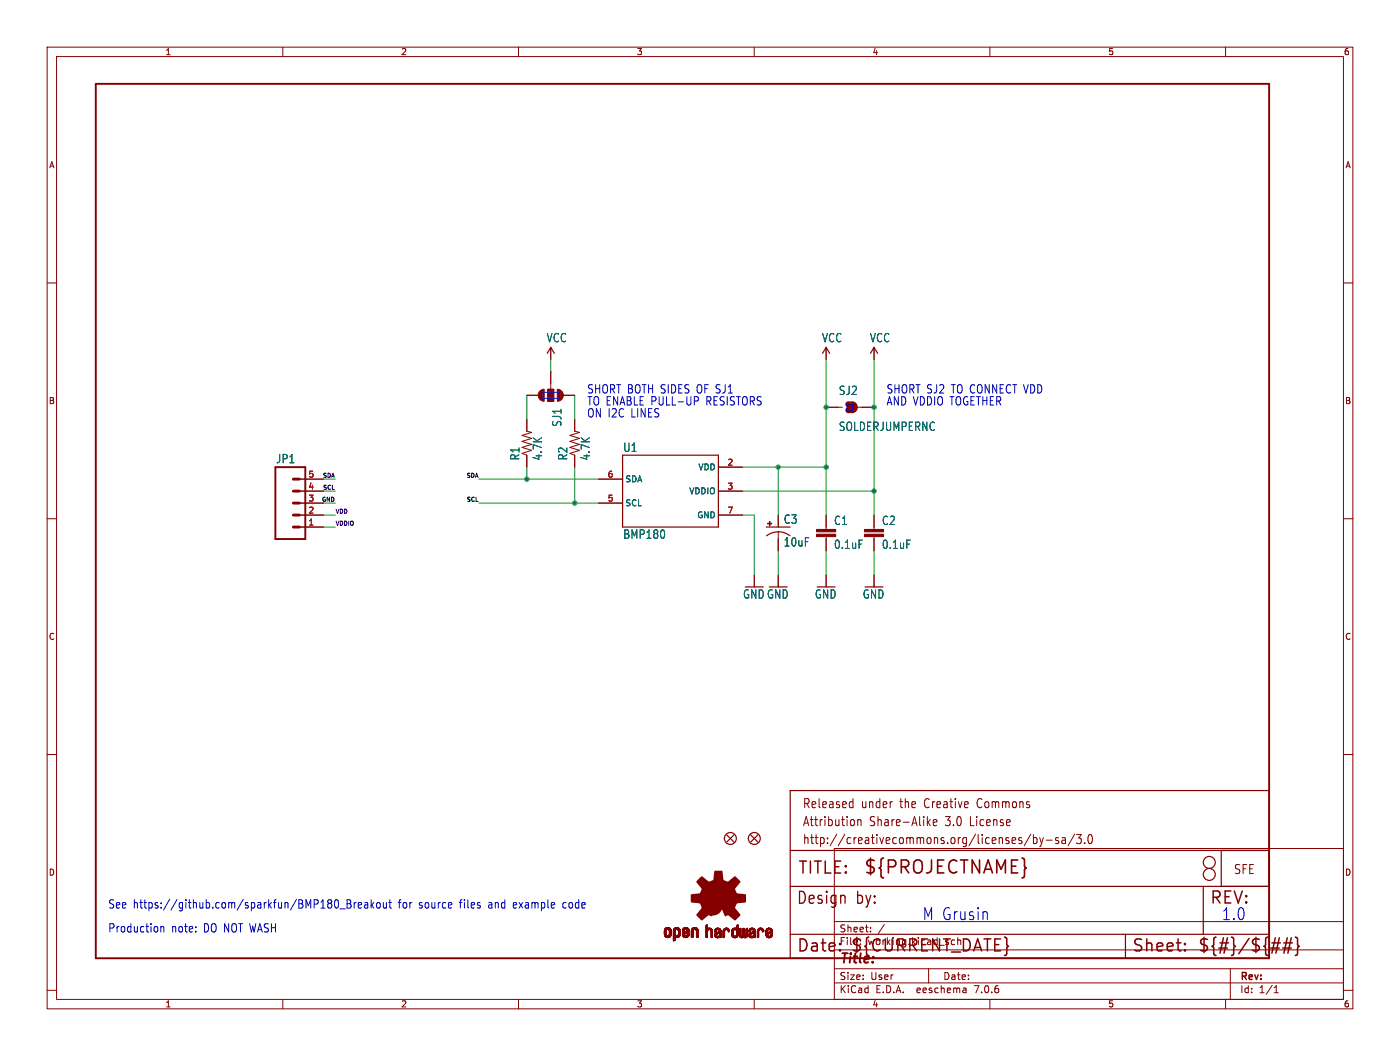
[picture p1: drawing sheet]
<svg xmlns="http://www.w3.org/2000/svg" width="297mm" height="224mm" viewBox="0 0 297 224" stroke-linecap="round" stroke-linejoin="round" font-family="sans-serif">
<defs><g id="words">
<text font-size="3.8" fill="#840000" x="183.1" y="185.7">${PROJECTNAME}</text>
<g font-size="3.5" fill="#840000">
<text x="169.2" y="185.7">TITLE:</text>
<text x="168.9" y="192.1">Design</text>
<text x="181.6" y="192.1">by:</text>
<text x="256.5" y="192.1">REV:</text>
<text x="168.9" y="202.2">Date:</text>
<text x="180.3" y="202.2">${CURRENT_DATE}</text>
<text x="240" y="202.2">Sheet:</text>
<text x="254" y="202.2">${#}/${##}</text>
</g>
<g font-size="3.5" fill="#0000c2">
<text x="195.6" y="195.3">M Grusin</text>
<text x="259.1" y="195.3">1.0</text>
</g>
<text font-size="2.8" fill="#840000" x="178" y="204.8">Title:</text>
<g font-size="2.7" fill="#840000">
<text x="170.2" y="171.7">Released</text>
<text x="182.7" y="171.7">under</text>
<text x="191.1" y="171.7">the</text>
<text x="196.5" y="171.7">Creative</text>
<text x="208" y="171.7">Commons</text>
<text x="170.2" y="175.5">Attribution</text>
<text x="170.2" y="179.3">http://creativecommons.org/licenses/by-sa/3.0</text>
<text x="184.5" y="175.5">Share-Alike</text>
<text x="200.8" y="175.5">3.0</text>
<text x="206.2" y="175.5">License</text>
<text x="261.6" y="185.6">SFE</text>
</g>
<g font-size="2.5" fill="#006464">
<text x="115.9" y="72.8">VCC</text>
<text x="174.3" y="72.8">VCC</text>
<text x="184.5" y="72.8">VCC</text>
<text x="177.9" y="84">SJ2</text>
<text x="119.3" y="90.6" transform="rotate(-90 119.3 90.6)">SJ1</text>
<text x="177.9" y="91.6">SOLDERJUMPERNC</text>
<text x="58.5" y="98.4">JP1</text>
<text x="110.4" y="97.7" transform="rotate(-90 110.4 97.7)">R1</text>
<text x="115.2" y="97.7" transform="rotate(-90 115.2 97.7)">4.7K</text>
<text x="120.6" y="97.7" transform="rotate(-90 120.6 97.7)">R2</text>
<text x="125.4" y="97.7" transform="rotate(-90 125.4 97.7)">4.7K</text>
<text x="132.1" y="96">U1</text>
<text x="166.2" y="111.3">C3</text>
<text x="176.8" y="111.5">C1</text>
<text x="187" y="111.5">C2</text>
<text x="132.1" y="114.4">BMP180</text>
<text x="166.2" y="116.1">10uF</text>
<text x="176.8" y="116.6">0.1uF</text>
<text x="187" y="116.6">0.1uF</text>
<text x="157.5" y="127.1">GNDGND</text>
<text x="172.8" y="127.1">GND</text>
<text x="182.9" y="127.1">GND</text>
</g>
<g font-size="2.5" fill="#0000c2">
<text x="124.5" y="83.6">SHORT BOTH SIDES OF SJ1</text>
<text x="188" y="83.6">SHORT SJ2 TO CONNECT VDD</text>
<text x="124.5" y="88.7">ON I2C LINES</text>
<text x="124.5" y="86.1">TO ENABLE PULL-UP</text>
<text x="150" y="86.1">RESISTORS</text>
<text x="188" y="86.1">AND VDDIO TOGETHER</text>
<text x="22.9" y="197.9">Production</text>
<text x="22.9" y="192.8">See https://github.com/sparkfun/BMP180_Breakout</text>
<text x="36.3" y="197.9">note:</text>
<text x="43.2" y="197.9">DO NOT WASH</text>
<text x="84.6" y="192.8">for</text>
<text x="89" y="192.8">source</text>
<text x="97.8" y="192.8">files</text>
<text x="104" y="192.8">and</text>
<text x="109.4" y="192.8">example</text>
<text x="120.1" y="192.8">code</text>
</g>
<g font-size="2.1" fill="#840000">
<text x="178" y="197.9">Sheet:</text>
<text x="178" y="200.6">File:</text>
<text x="184.1" y="200.6">working.kicad_sch</text>
<text x="178" y="208">Size:</text>
<text x="184.7" y="208">User</text>
<text x="200" y="208">Date:</text>
<text x="263" y="208.2">Rev:</text>
<text x="178" y="210.8">KiCad</text>
<text x="185.7" y="210.8">E.D.A.</text>
<text x="194.6" y="210.8">eeschema</text>
<text x="207" y="210.8">7.0.6</text>
<text x="263" y="210.8">Id:</text>
<text x="267.1" y="210.8">1/1</text>
</g>
<g font-size="1.8" fill="#840000">
<text x="35" y="11.9">1</text>
<text x="85" y="11.9">2</text>
<text x="135" y="11.9">3</text>
<text x="185" y="11.9">4</text>
<text x="235" y="11.9">5</text>
<text x="285" y="11.9">6</text>
<text x="10.3" y="35.9">A</text>
<text x="285.3" y="35.9">A</text>
<text x="10.3" y="85.9">B</text>
<text x="285.3" y="85.9">B</text>
<text x="10.3" y="135.9">C</text>
<text x="285.3" y="135.9">C</text>
<text x="10.3" y="185.9">D</text>
<text x="285.3" y="185.9">D</text>
<text x="35" y="213.8">1</text>
<text x="85" y="213.8">2</text>
<text x="135" y="213.8">3</text>
<text x="185" y="213.8">4</text>
<text x="235" y="213.8">5</text>
<text x="285" y="213.8">6</text>
</g>
<g font-size="1.8" fill="#a90000">
<text x="65.3" y="101.3">5</text>
<text x="128.8" y="101.3">6</text>
<text x="154.2" y="98.8">2</text>
<text x="65.3" y="106.4">3</text>
<text x="65.3" y="103.9">4</text>
<text x="128.8" y="106.4">5</text>
<text x="154.2" y="103.9">3</text>
<text x="65.3" y="111.5">1</text>
<text x="65.3" y="109">2</text>
<text x="154.2" y="109">7</text>
</g>
<g font-size="1.8" fill="#006464">
<text x="148.1" y="99.9">VDD</text>
<text x="132.6" y="107.5">SCL</text>
<text x="132.6" y="102.5">SDA</text>
<text x="146.1" y="105">VDDIO</text>
<text x="147.8" y="110.1">GND</text>
</g>
<g font-size="1.2" fill="#0f0f0f">
<text x="68.3" y="101.4">SDA</text>
<text x="98.8" y="101.4">SDA</text>
<text x="68.1" y="106.4">GND</text>
<text x="68.4" y="103.9">SCL</text>
<text x="98.9" y="106.4">SCL</text>
<text x="71.1" y="109">VDD</text>
<text x="71.1" y="111.5">VDDIO</text>
</g>
</g></defs>
<g fill="none" stroke="#840000" stroke-width=".21">
<path d="M10 10h277v203.9h-277zM12 12h273v199.9h-273zM60 10v2M110 10v2M160 10v2M210 10v2M260 10v2M10 60h2M285 60h2M116.8 73.7v2.5M116.8 78.7v3.9M175.3 73.7v2.5"/>
<path d="M185.4 73.7v2.5M111.8 88.9v2.5l1 .3-2.1 .6 2.1 .7-2.1 .6 2.1 .6-2.1 .7 2.1 .6-2.1 .6 1.1 .4v2.6M111.8 83.8h2.5M116.2 82.6h1.3v2.5h-1.3zM119.4 83.8h2.5M121.9 88.9v2.5l1 .3-2 .6 2 .7-2 .6 2 .6-2 .7 2 .6-2 .6 1 .4v2.6M152.4 99.1h5.1M175.3 86.4h3.4M182 86.4h3.4M10 110h2M63.5 111.8h5.1M63.5 109.2h5.1"/>
<path d="M63.5 106.7h5.1M63.5 104.1h5.1M63.5 101.6h5.1M127 106.7h5.1M127 101.6h5.1M152.4 109.2h5.1M152.4 104.1h5.1M165.1 109.2v2.6M165.1 112.8v4M175.3 109.2v3.1M175.3 113.8v3M185.4 109.2v3.1"/>
<path d="M185.4 113.8v3M285 110h2M160 121.9v2.6M165.1 121.9v2.6M175.3 121.9v2.6M185.4 121.9v2.6M10 160h2M285 160h2M177 179.9h108v32h-108zM180.5 170l.4 .1M180.9 169.3v2M180.9 171.2l-.4 .1"/>
<path d="M181.2 174v.9M182 173.8v1.3M182 174l.2-.2 .4 .1 .1 1.2M196.9 174.4l.5 .7M197.4 173.8l-.7 .7M198 174.4l.8-.1-.1-.4-.5-.1-.2 .3 .1 .9h.6M218.7 176.9l-1.4 2.5M219.2 177v1.9M219.2 177.7l.5-.1 .3 .4-.1 .8h-.7M220.6 177.6l.4 1.3M221 178.9l-.4 .6M221.3 177.6l-.3 1.3"/>
<path d="M222 178.2h1.2M224.5 177.7l-.3-.1-.3 .3 .1 .3 .5 .1v.5h-.6M225.3 177.7h.7v1.2M226 178.1l-.5 .1a.4 .4 0 0 0-.3 .3 .4 .4 0 0 0 .3 .4l.5-.1M228 176.9l-1.4 2.5M228.4 177h1l-.6 .7 .5 .2v.8l-.2 .2h-.5l-.2-.2M230.1 178.7v.2M231 177.1l.3-.1a1.34 1.34 0 0 1 0 1.9h-.1a1.44 1.44 0 0 1-.2-1.8zM177 195.4h108M184.7 197.5v.1M184.7 196.7v.1M187.6 196l-1.3 2"/>
<path d="M10 210h2M60 211.9v2M110 211.9v2M160 211.9v2M177 208.4h108M177 205.4h108M177 201.4h108M197 205.4v3M204.9 209.6l.1 .9M205 210.4l-.2 .1M205 209.9h-.2M210 211.9v2"/>
<path d="M260 211.9v2M261 205.4v6.5M270.3 210.5h.9M270.3 209.4l.4-.4v1.5M285 210h2"/>
</g>
<path d="M180 85.7l.4 .2 .2 .5-.2 .4-.4 .2M180.7 85.7l.5 .2 .2 .5-.2 .4-.5 .2" fill="none" stroke="#840000" stroke-width="1.3"/>
<g fill="none" stroke="#840000" stroke-width=".25">
<path d="M116.1 74.9l.7-1.2 .8 1.2M174.5 74.9l.8-1.2 .7 1.2M184.7 74.9l.7-1.2 .8 1.2M132.1 96.5h20.3v15.3h-20.3zM162.6 111.8h5M162.6 113.6a4.1 4.1 0 0 1 5 0M154.2 177l1.5 1.6M155.7 177l-1.5 1.6M159.3 177l1.5 1.6M160.8 177l-1.5 1.6M167.6 167.6h101.6v35.6h-101.6zM167.6 198.1h101.6"/>
<path d="M167.6 180.3h101.6M167.6 188h101.6M238.8 198.1v5.1M255.3 188v10.1M259.1 180.3v7.7"/>
<circle cx="154.9" cy="177.8" r="1.27"/>
<circle cx="160" cy="177.8" r="1.27"/>
<circle cx="256.5" cy="182.9" r="1.27"/>
<circle cx="256.5" cy="185.4" r="1.27"/>
</g>
<g fill="none" stroke="#840000" stroke-width=".32">
<path d="M269.8 199.9h1.8M271.4 198.9l-.7 3.2M272.4 199.9h1.8M273.1 198.9l-.7 3.2M273.9 198.9l-.7 3.2M274.8 198.7l.3 .2 .2 .2v1.2l.3 .4-.3 .3v1.2l-.2 .3-.3 .1M178.2 201.4l.1 .1-.1 .1M251.4 201.4l.1 .1-.1 .1M251.4 201.4l-.1 .1 .1 .1M251.4 200.1v.2M251.4 201.4v.2M251.4 200.1l.1 .1-.1 .1"/>
<path d="M251.4 200.1l-.1 .1 .1 .1M269.6 201h1.8M272.1 201h1.8"/>
</g>
<g fill="#840000" stroke="#840000" stroke-width=".21">
<path d="M162.8 111h.9v.1h-.9z"/>
<path d="M163.2 110.6h.2v.9h-.2z"/>
<path d="M183.4 113.3h4.1v.5h-4.1z"/>
<path d="M183.4 112.3h4.1v.5h-4.1z"/>
<path d="M173.2 113.3h4.1v.5h-4.1z"/>
<path d="M173.2 112.3h4.1v.5h-4.1z"/>
<path d="M140.9 198.1h.4z"/>
<path d="M140.9 198l.4 .1z"/>
<path d="M140.9 198h.4z"/>
<path d="M140.9 197.9l.4 .1z"/>
<path d="M140.9 197.9h.4z"/>
<path d="M140.9 197.8l.4 .1z"/>
<path d="M140.9 197.8h.4z"/>
<path d="M140.9 197.7l.4 .1z"/>
<path d="M140.9 197.7h.4z"/>
<path d="M140.9 197.6l.4 .1z"/>
<path d="M140.9 197.6h.4z"/>
<path d="M140.9 197.5l.4 .1z"/>
<path d="M140.9 197.5h.4z"/>
<path d="M140.9 197.4l.4 .1z"/>
<path d="M140.9 197.4h.4z"/>
<path d="M141 198.2h.4z"/>
<path d="M141 198.2h.3z"/>
<path d="M141 198.1l.3 .1z"/>
<path d="M141 197.4h.3z"/>
<path d="M141 197.3l.3 .1z"/>
<path d="M141 197.3h.3z"/>
<path d="M141 197.3h.4z"/>
<path d="M141 198.3h.4z"/>
<path d="M141 198.2l.4 .1z"/>
<path d="M141 197.2l.4 .1z"/>
<path d="M141 197.2h.4z"/>
<path d="M141 198.3l.5 .1z"/>
<path d="M141 198.3h.5z"/>
<path d="M141 197.1l.5 .1z"/>
<path d="M141 197.1h.5z"/>
<path d="M141 198.4h.5z"/>
<path d="M141 198.4h.6z"/>
<path d="M141 197.1h.6z"/>
<path d="M141 198.4h1.3z"/>
<path d="M141 197.1h1.3z"/>
<path d="M141 198.5h1.3z"/>
<path d="M141 198.4l1.3 .1z"/>
<path d="M141 197l1.3 .1z"/>
<path d="M141 197h1.3z"/>
<path d="M141.1 198.5h1.2z"/>
<path d="M141.1 197h1.2z"/>
<path d="M141.1 197h1.1z"/>
<path d="M141.1 198.5h1.1z"/>
<path d="M141.1 196.9l1.1 .1z"/>
<path d="M141.1 198.5l1.1 .1z"/>
<path d="M141.1 196.9h1.1z"/>
<path d="M141.1 198.6h1.1z"/>
<path d="M141.2 198.6h1z"/>
<path d="M141.2 196.9h1z"/>
<path d="M141.2 198.6l.9 .1z"/>
<path d="M141.2 196.8l.9 .1z"/>
<path d="M141.2 198.7h.9z"/>
<path d="M141.2 196.8h.9z"/>
<path d="M141.3 196.8h.8z"/>
<path d="M141.3 198.7h.8z"/>
<path d="M141.3 198.7h.7z"/>
<path d="M141.3 196.8h.7z"/>
<path d="M141.4 198.7l.6 .1z"/>
<path d="M141.4 196.7l.6 .1z"/>
<path d="M141.4 198.8h.5z"/>
<path d="M141.4 196.7h.5z"/>
<path d="M141.5 198.8h.4z"/>
<path d="M141.5 196.7h.4z"/>
<path d="M141.5 198.8h.3z"/>
<path d="M141.5 196.7h.3z"/>
<path d="M141.6 198.8h.2z"/>
<path d="M141.6 196.7h.2z"/>
<path d="M141.7 197.1h.6z"/>
<path d="M141.8 198.4h.5z"/>
<path d="M141.8 197.1h.5z"/>
<path d="M141.9 198.4h.5z"/>
<path d="M141.9 197.1h.4z"/>
<path d="M141.9 198.3l.5 .1z"/>
<path d="M141.9 198.3h.5z"/>
<path d="M141.9 197.1l.5 .1z"/>
<path d="M141.9 197.2h.5z"/>
<path d="M142 198.3h.4z"/>
<path d="M142 197.2h.4z"/>
<path d="M142 197.2l.4 .1z"/>
<path d="M142 198.2l.4 .1z"/>
<path d="M142 198.2h.4z"/>
<path d="M142 197.3h.4z"/>
<path d="M142 198.1l.4 .1z"/>
<path d="M142 198.1h.4z"/>
<path d="M142 198l.4 .1z"/>
<path d="M142 198h.4z"/>
<path d="M142 197.9l.4 .1z"/>
<path d="M142 197.9h.4z"/>
<path d="M142 197.8l.4 .1z"/>
<path d="M142 197.8h.4z"/>
<path d="M142 197.7l.4 .1z"/>
<path d="M142 197.7h.4z"/>
<path d="M142 197.6l.4 .1z"/>
<path d="M142 197.6h.4z"/>
<path d="M142 197.5l.4 .1z"/>
<path d="M142 197.5h.4z"/>
<path d="M142 197.4l.4 .1z"/>
<path d="M142 197.4h.4z"/>
<path d="M142 197.3l.4 .1z"/>
<path d="M142.9 199.4l.2 .1z"/>
<path d="M142.9 199.4h.2z"/>
<path d="M142.9 199.4h.3z"/>
<path d="M142.9 199.3l.3 .1z"/>
<path d="M142.9 199.3h.3z"/>
<path d="M142.9 199.2l.3 .1z"/>
<path d="M142.9 199.2h.3z"/>
<path d="M142.9 199.1l.3 .1z"/>
<path d="M142.9 199.1h.3z"/>
<path d="M142.9 199l.3 .1z"/>
<path d="M142.9 199h.3z"/>
<path d="M142.9 198.9l.3 .1z"/>
<path d="M142.9 198.9h.3z"/>
<path d="M142.9 198.8l.3 .1z"/>
<path d="M142.9 198.8h.3z"/>
<path d="M142.9 198.8h.4z"/>
<path d="M142.9 198.7l1 .1z"/>
<path d="M142.9 198.7h1z"/>
<path d="M142.9 198.7h1.1z"/>
<path d="M142.9 198.6l1.2 .1z"/>
<path d="M142.9 198.6h1.2z"/>
<path d="M142.9 198.6h1.3z"/>
<path d="M142.9 198.5l1.3 .1z"/>
<path d="M142.9 198.5h1.3z"/>
<path d="M142.9 198.4l1.3 .1z"/>
<path d="M142.9 198.4h1.3z"/>
<path d="M142.9 198.4h.6z"/>
<path d="M142.9 198.4h.5z"/>
<path d="M142.9 198.3l.5 .1z"/>
<path d="M142.9 198.3h.5z"/>
<path d="M142.9 198.3h.4z"/>
<path d="M142.9 198.2l.4 .1z"/>
<path d="M142.9 198.2h.4z"/>
<path d="M142.9 198.2h.3z"/>
<path d="M142.9 198.1l.3 .1z"/>
<path d="M142.9 198.1h.3z"/>
<path d="M142.9 198l.3 .1z"/>
<path d="M142.9 198h.3z"/>
<path d="M142.9 197.9l.3 .1z"/>
<path d="M142.9 197.9h.3z"/>
<path d="M142.9 197.8l.3 .1z"/>
<path d="M142.9 197.8h.3z"/>
<path d="M142.9 197.7l.3 .1z"/>
<path d="M142.9 197.7h.3z"/>
<path d="M142.9 197.6l.3 .1z"/>
<path d="M142.9 197.6h.3z"/>
<path d="M142.9 197.5l.3 .1z"/>
<path d="M142.9 197.5h.3z"/>
<path d="M142.9 197.4l.3 .1z"/>
<path d="M142.9 197.4h.3z"/>
<path d="M142.9 197.3l.3 .1z"/>
<path d="M142.9 197.3h.3z"/>
<path d="M142.9 197.3h.4z"/>
<path d="M142.9 199.5h.1z"/>
<path d="M142.9 197.2l.4 .1z"/>
<path d="M142.9 197.2h.4z"/>
<path d="M142.9 197.2h.5z"/>
<path d="M142.9 197.1l.5 .1z"/>
<path d="M142.9 197.1h.5z"/>
<path d="M142.9 197.1h.6z"/>
<path d="M142.9 197.1h1.3z"/>
<path d="M142.9 197l1.3 .1z"/>
<path d="M142.9 197h1.3z"/>
<path d="M143 197h1.2z"/>
<path d="M143 196.9l1.2 .1z"/>
<path d="M143 196.9h1.2z"/>
<path d="M143 196.9h1.1z"/>
<path d="M143.1 196.9h1z"/>
<path d="M143.1 196.8l1 .1z"/>
<path d="M143.1 196.8h.9z"/>
<path d="M143.2 196.8h.8z"/>
<path d="M143.2 196.8h.7z"/>
<path d="M143.3 196.7l.6 .1z"/>
<path d="M143.3 198.8h.5z"/>
<path d="M143.3 196.7h.5z"/>
<path d="M143.4 198.8h.4z"/>
<path d="M143.4 196.7h.4z"/>
<path d="M143.4 196.7h.3z"/>
<path d="M143.5 198.8h.2z"/>
<path d="M143.5 196.7h.2z"/>
<path d="M143.6 197.1h.6z"/>
<path d="M143.7 198.4h.5z"/>
<path d="M143.7 198.4h.6z"/>
<path d="M143.7 197.1h.6z"/>
<path d="M143.8 198.4h.5z"/>
<path d="M143.8 197.1h.5z"/>
<path d="M143.8 198.3l.5 .1z"/>
<path d="M143.8 197.1l.5 .1z"/>
<path d="M143.8 198.3h.5z"/>
<path d="M143.8 197.2h.5z"/>
<path d="M143.9 198.3h.4z"/>
<path d="M143.9 197.2h.4z"/>
<path d="M143.9 197.2l.4 .1z"/>
<path d="M143.9 198.2l.4 .1z"/>
<path d="M143.9 197.3h.4z"/>
<path d="M143.9 198.2h.4z"/>
<path d="M143.9 198.1l.4 .1z"/>
<path d="M143.9 198.1h.4z"/>
<path d="M143.9 197.4h.4z"/>
<path d="M143.9 197.3l.4 .1z"/>
<path d="M143.9 198l.4 .1z"/>
<path d="M143.9 198h.4z"/>
<path d="M143.9 197.9l.4 .1z"/>
<path d="M143.9 197.9h.4z"/>
<path d="M143.9 197.8l.4 .1z"/>
<path d="M143.9 197.8h.4z"/>
<path d="M143.9 197.7l.4 .1z"/>
<path d="M143.9 197.7h.4z"/>
<path d="M143.9 197.6l.4 .1z"/>
<path d="M143.9 197.6h.4z"/>
<path d="M143.9 197.5l.4 .1z"/>
<path d="M143.9 197.5h.4z"/>
<path d="M143.9 197.4l.4 .1z"/>
<path d="M144.8 198.2h.4z"/>
<path d="M144.8 198.1l.4 .1z"/>
<path d="M144.8 198.1h.4z"/>
<path d="M144.8 198.1h.5z"/>
<path d="M144.8 198l.5 .1z"/>
<path d="M144.8 198h.5z"/>
<path d="M144.8 198h.6z"/>
<path d="M144.8 198h.7z"/>
<path d="M144.8 197.9l.7 .1z"/>
<path d="M144.8 197.9h.7z"/>
<path d="M144.8 197.9h.8z"/>
<path d="M144.8 197.9h.9z"/>
<path d="M144.8 197.8l.9 .1z"/>
<path d="M144.8 197.8h.9z"/>
<path d="M144.8 197.8h1z"/>
<path d="M144.8 197.8h1.1z"/>
<path d="M144.8 197.7l1.1 .1z"/>
<path d="M144.8 197.7h1.2z"/>
<path d="M144.8 197.7h1.3z"/>
<path d="M144.8 197.6l1.4 .1z"/>
<path d="M144.8 197.6h1.4z"/>
<path d="M144.8 197.6h.4z"/>
<path d="M144.8 197.6h.3z"/>
<path d="M144.8 197.5l.3 .1z"/>
<path d="M144.8 197.5h.3z"/>
<path d="M144.8 197.4l.3 .1z"/>
<path d="M144.8 197.4h.3z"/>
<path d="M144.8 197.4h.4z"/>
<path d="M144.8 197.3l.4 .1z"/>
<path d="M144.8 197.3h.4z"/>
<path d="M144.8 198.3h.5z"/>
<path d="M144.8 198.3h.4z"/>
<path d="M144.8 198.2l.4 .1z"/>
<path d="M144.8 197.2l.4 .1z"/>
<path d="M144.8 197.2h.4z"/>
<path d="M144.8 198.4h.5z"/>
<path d="M144.8 198.3l.5 .1z"/>
<path d="M144.8 197.2h.5z"/>
<path d="M144.8 197.1l.5 .1z"/>
<path d="M144.8 197.1h.5z"/>
<path d="M144.8 198.4h.6z"/>
<path d="M144.8 197.1h.6z"/>
<path d="M144.8 198.4h1.3z"/>
<path d="M144.9 198.5h1.2z"/>
<path d="M144.9 198.4l1.2 .1z"/>
<path d="M144.9 197.1h1.2z"/>
<path d="M144.9 197l1.2 .1z"/>
<path d="M144.9 197h1.2z"/>
<path d="M144.9 198.5l1.1 .1z"/>
<path d="M144.9 198.6h1.1z"/>
<path d="M144.9 196.9l1.2 .1z"/>
<path d="M144.9 196.9h1.2z"/>
<path d="M145 198.6h1z"/>
<path d="M145 196.9h1z"/>
<path d="M145 198.6l1 .1z"/>
<path d="M145 196.8l1 .1z"/>
<path d="M145 198.7h.9z"/>
<path d="M145.1 196.8h.9z"/>
<path d="M145.1 198.7h.8z"/>
<path d="M145.1 196.8h.8z"/>
<path d="M145.1 196.8h.7z"/>
<path d="M145.2 198.7h.6z"/>
<path d="M145.2 196.7l.6 .1z"/>
<path d="M145.2 198.7l.6 .1z"/>
<path d="M145.2 196.7h.6z"/>
<path d="M145.2 198.8h.6z"/>
<path d="M145.2 197.6h1z"/>
<path d="M145.3 197.6h.9z"/>
<path d="M145.3 196.7h.4z"/>
<path d="M145.3 198.8h.4z"/>
<path d="M145.3 198.8h.3z"/>
<path d="M145.4 198.8h.2z"/>
<path d="M145.4 197.6h.8z"/>
<path d="M145.4 196.7h.2z"/>
<path d="M145.4 197.5l.8 .1z"/>
<path d="M145.4 197.5h.8z"/>
<path d="M145.5 197.5h.7z"/>
<path d="M145.6 197.5h.6z"/>
<path d="M145.6 197.1h.5z"/>
<path d="M145.6 198.4h.5z"/>
<path d="M145.6 197.1h.6z"/>
<path d="M145.6 197.4l.6 .1z"/>
<path d="M145.7 198.4h.5z"/>
<path d="M145.7 197.4h.5z"/>
<path d="M145.7 197.1h.5z"/>
<path d="M145.7 197.1l.5 .1z"/>
<path d="M145.7 198.3l.5 .1z"/>
<path d="M145.7 197.2h.5z"/>
<path d="M145.7 198.3h.5z"/>
<path d="M145.8 198.3h.4z"/>
<path d="M145.8 197.2h.4z"/>
<path d="M145.8 197.4h.4z"/>
<path d="M145.8 197.2l.4 .1z"/>
<path d="M145.8 197.3h.4z"/>
<path d="M145.8 198.2l.4 .1z"/>
<path d="M145.8 198.2h.4z"/>
<path d="M145.8 197.3l.4 .1z"/>
<path d="M145.8 198.1l.4 .1z"/>
<path d="M145.8 198.1h.4z"/>
<path d="M145.9 198.1h.3z"/>
<path d="M145.9 198l.3 .1z"/>
<path d="M145.9 198h.3z"/>
<path d="M146 198h.2z"/>
<path d="M146 197.9l.2 .1z"/>
<path d="M146 197.9h.2z"/>
<path d="M146.7 198.7h.2z"/>
<path d="M146.7 198.7h.3z"/>
<path d="M146.7 198.6l.3 .1z"/>
<path d="M146.7 198.6h.4z"/>
<path d="M146.7 198.5l.4 .1z"/>
<path d="M146.7 198.5h.4z"/>
<path d="M146.7 198.4l.4 .1z"/>
<path d="M146.7 198.4h.4z"/>
<path d="M146.7 198.3l.4 .1z"/>
<path d="M146.7 198.3h.4z"/>
<path d="M146.7 198.2l.4 .1z"/>
<path d="M146.7 198.2h.4z"/>
<path d="M146.7 198.1l.4 .1z"/>
<path d="M146.7 198.1h.4z"/>
<path d="M146.7 198l.4 .1z"/>
<path d="M146.7 198h.4z"/>
<path d="M146.7 197.9l.4 .1z"/>
<path d="M146.7 197.9h.4z"/>
<path d="M146.7 197.8l.4 .1z"/>
<path d="M146.7 197.8h.4z"/>
<path d="M146.7 197.7l.4 .1z"/>
<path d="M146.7 197.7h.4z"/>
<path d="M146.7 197.6l.4 .1z"/>
<path d="M146.7 197.6h.4z"/>
<path d="M146.7 197.5l.4 .1z"/>
<path d="M146.7 197.5h.4z"/>
<path d="M146.7 197.4l.4 .1z"/>
<path d="M146.7 197.4h.4z"/>
<path d="M146.7 197.3l.4 .1z"/>
<path d="M146.7 197.3h.4z"/>
<path d="M146.7 198.7l.2 .1z"/>
<path d="M146.7 198.8h.1z"/>
<path d="M146.7 197.2l.4 .1z"/>
<path d="M146.7 197.2h.4z"/>
<path d="M146.7 197.2h.5z"/>
<path d="M146.7 197.1l.5 .1z"/>
<path d="M146.7 197.1h.5z"/>
<path d="M146.7 197.1h.6z"/>
<path d="M146.8 197.1h.6z"/>
<path d="M146.8 197.1h1.3z"/>
<path d="M146.8 197l1.3 .1z"/>
<path d="M146.8 197h1.3z"/>
<path d="M146.8 197h1.2z"/>
<path d="M146.8 196.9l1.2 .1z"/>
<path d="M146.8 196.9h1.2z"/>
<path d="M146.9 196.9h1.1z"/>
<path d="M146.9 196.9h1z"/>
<path d="M146.9 196.8l1 .1z"/>
<path d="M146.9 196.8h1z"/>
<path d="M147 196.8h.8z"/>
<path d="M147.1 196.8h.6z"/>
<path d="M147.1 196.7l.6 .1z"/>
<path d="M147.1 196.7h.6z"/>
<path d="M147.2 196.7h.4z"/>
<path d="M147.3 196.7h.3z"/>
<path d="M147.3 196.7h.2z"/>
<path d="M147.5 197.1h.6z"/>
<path d="M147.6 197.1h.5z"/>
<path d="M147.6 197.1l.5 .1z"/>
<path d="M147.6 197.2h.5z"/>
<path d="M147.7 197.2h.4z"/>
<path d="M147.7 197.2l.4 .1z"/>
<path d="M147.7 197.3h.4z"/>
<path d="M147.7 198.7h.3z"/>
<path d="M147.7 198.7h.4z"/>
<path d="M147.7 198.6l.4 .1z"/>
<path d="M147.7 198.6h.5z"/>
<path d="M147.7 198.5l.5 .1z"/>
<path d="M147.7 198.5h.5z"/>
<path d="M147.7 198.4l.5 .1z"/>
<path d="M147.7 198.4h.5z"/>
<path d="M147.7 198.3l.5 .1z"/>
<path d="M147.7 198.3h.5z"/>
<path d="M147.7 198.2l.5 .1z"/>
<path d="M147.7 198.2h.5z"/>
<path d="M147.7 198.1l.5 .1z"/>
<path d="M147.7 198.1h.5z"/>
<path d="M147.7 198l.5 .1z"/>
<path d="M147.7 198h.5z"/>
<path d="M147.7 197.9l.5 .1z"/>
<path d="M147.7 197.9h.5z"/>
<path d="M147.7 197.8l.5 .1z"/>
<path d="M147.7 197.8h.5z"/>
<path d="M147.7 197.7l.5 .1z"/>
<path d="M147.7 197.7h.5z"/>
<path d="M147.7 197.6l.5 .1z"/>
<path d="M147.7 197.6h.5z"/>
<path d="M147.7 197.5l.5 .1z"/>
<path d="M147.7 197.5h.5z"/>
<path d="M147.7 197.4l.5 .1z"/>
<path d="M147.7 197.4h.5z"/>
<path d="M147.7 197.3l.5 .1z"/>
<path d="M147.8 198.7l.2 .1z"/>
<path d="M147.8 198.7h.2z"/>
<path d="M147.8 198.8h.1z"/>
<path d="M149.8 198.8h.1z"/>
<path d="M149.8 198.8h.2z"/>
<path d="M149.8 196.3h.3z"/>
<path d="M149.8 198.7l.2 .1z"/>
<path d="M149.8 198.7h.2z"/>
<path d="M149.8 198.7h.3z"/>
<path d="M149.8 198.6l.3 .1z"/>
<path d="M149.8 198.6h.3z"/>
<path d="M149.8 198.5l.3 .1z"/>
<path d="M149.8 198.5h.3z"/>
<path d="M149.8 198.4l.3 .1z"/>
<path d="M149.8 198.4h.3z"/>
<path d="M149.8 198.3l.3 .1z"/>
<path d="M149.8 198.3h.3z"/>
<path d="M149.8 198.2l.3 .1z"/>
<path d="M149.8 198.2h.3z"/>
<path d="M149.8 198.1l.3 .1z"/>
<path d="M149.8 198.1h.3z"/>
<path d="M149.8 198l.3 .1z"/>
<path d="M149.8 198h.3z"/>
<path d="M149.8 197.9l.3 .1z"/>
<path d="M149.8 197.9h.3z"/>
<path d="M149.8 197.8l.3 .1z"/>
<path d="M149.8 197.8h.3z"/>
<path d="M149.8 197.7l.3 .1z"/>
<path d="M149.8 197.7h.3z"/>
<path d="M149.8 197.6l.3 .1z"/>
<path d="M149.8 197.6h.3z"/>
<path d="M149.8 197.5l.3 .1z"/>
<path d="M149.8 197.5h.3z"/>
<path d="M149.8 197.4l.3 .1z"/>
<path d="M149.8 197.4h.3z"/>
<path d="M149.8 197.3l.3 .1z"/>
<path d="M149.8 197.3h.3z"/>
<path d="M149.8 197.3h.4z"/>
<path d="M149.8 197.2l.4 .1z"/>
<path d="M149.8 197.2h.4z"/>
<path d="M149.8 197.2h.5z"/>
<path d="M149.8 197.1l.5 .1z"/>
<path d="M149.8 197.1h.5z"/>
<path d="M149.8 197.1h.6z"/>
<path d="M149.8 197.1h1.2z"/>
<path d="M149.8 197l1.2 .1z"/>
<path d="M149.8 197h1.2z"/>
<path d="M149.8 197h1.1z"/>
<path d="M149.8 196.9l1.1 .1z"/>
<path d="M149.8 196.9h1.1z"/>
<path d="M149.8 196.9h1z"/>
<path d="M149.8 196.9h.3z"/>
<path d="M149.8 196.8l.3 .1z"/>
<path d="M149.8 196.8h.3z"/>
<path d="M149.8 196.7l.3 .1z"/>
<path d="M149.8 196.7h.3z"/>
<path d="M149.8 196.6l.3 .1z"/>
<path d="M149.8 196.6h.3z"/>
<path d="M149.8 196.5l.3 .1z"/>
<path d="M149.8 196.5h.3z"/>
<path d="M149.8 196.4l.3 .1z"/>
<path d="M149.8 196.4h.3z"/>
<path d="M149.8 196.3l.3 .1z"/>
<path d="M149.8 196.2l.3 .1z"/>
<path d="M149.8 196.2h.3z"/>
<path d="M149.9 196.2h.2z"/>
<path d="M150.2 196.9h.6z"/>
<path d="M150.2 196.9h.5z"/>
<path d="M150.3 196.8l.4 .1z"/>
<path d="M150.3 196.8h.4z"/>
<path d="M150.5 197.1h.5z"/>
<path d="M150.6 197.1h.4z"/>
<path d="M150.7 197.1l.4 .1z"/>
<path d="M150.7 197.2h.4z"/>
<path d="M150.8 197.2h.3z"/>
<path d="M150.8 197.2l.3 .1z"/>
<path d="M150.8 197.3h.3z"/>
<path d="M150.8 197.3l.3 .1z"/>
<path d="M150.8 197.4h.3z"/>
<path d="M150.9 197.4h.2z"/>
<path d="M150.9 197.5h.2z"/>
<path d="M150.9 197.4l.2 .1z"/>
<path d="M150.9 198.8h.1z"/>
<path d="M150.9 198.8h.2z"/>
<path d="M150.9 198.7l.2 .1z"/>
<path d="M150.9 198.7h.2z"/>
<path d="M150.9 198.6l.2 .1z"/>
<path d="M150.9 198.6h.2z"/>
<path d="M150.9 198.5l.2 .1z"/>
<path d="M150.9 198.5h.2z"/>
<path d="M150.9 198.4l.2 .1z"/>
<path d="M150.9 198.4h.2z"/>
<path d="M150.9 198.3l.2 .1z"/>
<path d="M150.9 198.3h.2z"/>
<path d="M150.9 198.2l.2 .1z"/>
<path d="M150.9 198.2h.2z"/>
<path d="M150.9 198.1l.2 .1z"/>
<path d="M150.9 198.1h.2z"/>
<path d="M150.9 198l.2 .1z"/>
<path d="M150.9 198h.2z"/>
<path d="M150.9 197.9l.2 .1z"/>
<path d="M150.9 197.9h.2z"/>
<path d="M150.9 197.8l.2 .1z"/>
<path d="M150.9 197.8h.2z"/>
<path d="M150.9 197.7l.2 .1z"/>
<path d="M150.9 197.7h.2z"/>
<path d="M150.9 197.6l.2 .1z"/>
<path d="M150.9 197.6h.2z"/>
<path d="M150.9 197.5l.2 .1z"/>
<path d="M151.6 198.4h.3z"/>
<path d="M151.6 198.3l.3 .1z"/>
<path d="M151.6 198.3h.3z"/>
<path d="M151.6 198.2l.3 .1z"/>
<path d="M151.6 198.2h.3z"/>
<path d="M151.6 197.6h.2z"/>
<path d="M151.6 197.5l.3 .1z"/>
<path d="M151.6 197.5h.3z"/>
<path d="M151.6 198.4l.4 .1z"/>
<path d="M151.6 198.4h.4z"/>
<path d="M151.6 198.2h.4z"/>
<path d="M151.6 197.6h.1z"/>
<path d="M151.6 197.4l.3 .1z"/>
<path d="M151.6 197.4h.3z"/>
<path d="M151.6 198.5h.4z"/>
<path d="M151.6 198.1l.4 .1z"/>
<path d="M151.6 198.1h.4z"/>
<path d="M151.6 197.3l.3 .1z"/>
<path d="M151.6 197.3h.3z"/>
<path d="M151.6 198.5h.5z"/>
<path d="M151.6 198.1h.5z"/>
<path d="M151.6 198.1h.6z"/>
<path d="M151.6 197.3h.4z"/>
<path d="M151.7 198.6h.8z"/>
<path d="M151.7 198.5l.4 .1z"/>
<path d="M151.7 198l.5 .1z"/>
<path d="M151.7 197.2l.3 .1z"/>
<path d="M151.7 197.2h.3z"/>
<path d="M151.7 198h.5z"/>
<path d="M151.7 197.2h.4z"/>
<path d="M151.7 198h.6z"/>
<path d="M151.7 198h.7z"/>
<path d="M151.7 197.1l.4 .1z"/>
<path d="M151.7 197.1h.5z"/>
<path d="M151.7 198.6l.8 .1z"/>
<path d="M151.7 197.9l.7 .1z"/>
<path d="M151.7 197.1h.6z"/>
<path d="M151.7 198.7h.8z"/>
<path d="M151.7 197.9h.7z"/>
<path d="M151.7 197.1h1.1z"/>
<path d="M151.8 198.7h.7z"/>
<path d="M151.8 197.9h.6z"/>
<path d="M151.8 197.1h1z"/>
<path d="M151.8 197.9h.7z"/>
<path d="M151.8 197l1 .1z"/>
<path d="M151.8 197h1z"/>
<path d="M151.8 197.9h.8z"/>
<path d="M151.8 197h.9z"/>
<path d="M151.9 197h.8z"/>
<path d="M151.9 198.7l.6 .1z"/>
<path d="M151.9 197.8l1.1 .1z"/>
<path d="M151.9 196.9l.8 .1z"/>
<path d="M151.9 198.8h.6z"/>
<path d="M151.9 196.9h.8z"/>
<path d="M151.9 197.8h1.1z"/>
<path d="M151.9 196.9h.7z"/>
<path d="M152 197.8h1z"/>
<path d="M152 198.8h.5z"/>
<path d="M152 196.9h.6z"/>
<path d="M152 198.8h.4z"/>
<path d="M152 196.9h.5z"/>
<path d="M152.1 197.8h.9z"/>
<path d="M152.1 196.8l.4 .1z"/>
<path d="M152.1 196.8h.4z"/>
<path d="M152.1 197.7l.9 .1z"/>
<path d="M152.2 197.7h.8z"/>
<path d="M152.2 198.5l.2 .1z"/>
<path d="M152.2 196.8h.2z"/>
<path d="M152.3 198.5h.1z"/>
<path d="M152.3 197.7h.7z"/>
<path d="M152.3 197.1h.6z"/>
<path d="M152.4 197.1h.5z"/>
<path d="M152.4 197.6l.6 .1z"/>
<path d="M152.4 197.6h.6z"/>
<path d="M152.5 197.1l.4 .1z"/>
<path d="M152.5 197.6h.5z"/>
<path d="M152.5 197.2h.4z"/>
<path d="M152.6 197.2h.3z"/>
<path d="M152.6 197.6h.4z"/>
<path d="M152.6 197.2l.3 .1z"/>
<path d="M152.6 197.3h.3z"/>
<path d="M152.6 197.5l.4 .1z"/>
<path d="M152.6 197.9h.4z"/>
<path d="M152.6 197.5h.4z"/>
<path d="M152.6 197.3h.4z"/>
<path d="M152.6 197.4h.4z"/>
<path d="M152.6 197.3l.4 .1z"/>
<path d="M152.7 197.9h.3z"/>
<path d="M152.7 197.5h.3z"/>
<path d="M152.7 197.4h.3z"/>
<path d="M152.7 198.8h.1z"/>
<path d="M152.7 198.8h.2z"/>
<path d="M152.7 198.7l.2 .1z"/>
<path d="M152.7 198.7h.3z"/>
<path d="M152.7 198.6l.3 .1z"/>
<path d="M152.7 198.6h.3z"/>
<path d="M152.7 198.5l.3 .1z"/>
<path d="M152.7 198.5h.3z"/>
<path d="M152.7 198.4l.3 .1z"/>
<path d="M152.7 198.4h.3z"/>
<path d="M152.7 198.3l.3 .1z"/>
<path d="M152.7 198.3h.3z"/>
<path d="M152.7 198.2l.3 .1z"/>
<path d="M152.7 198.2h.3z"/>
<path d="M152.7 198.1l.3 .1z"/>
<path d="M152.7 198.1h.3z"/>
<path d="M152.7 198l.3 .1z"/>
<path d="M152.7 198h.3z"/>
<path d="M152.7 197.9l.3 .1z"/>
<path d="M152.7 197.4l.3 .1z"/>
<path d="M153.4 198.8h.1z"/>
<path d="M153.4 198.8h.2z"/>
<path d="M153.4 198.7l.2 .1z"/>
<path d="M153.4 198.7h.3z"/>
<path d="M153.4 198.6l.3 .1z"/>
<path d="M153.4 198.6h.3z"/>
<path d="M153.4 198.5l.3 .1z"/>
<path d="M153.4 198.5h.3z"/>
<path d="M153.4 198.4l.3 .1z"/>
<path d="M153.4 198.4h.3z"/>
<path d="M153.4 198.3l.3 .1z"/>
<path d="M153.4 198.3h.3z"/>
<path d="M153.4 198.2l.3 .1z"/>
<path d="M153.4 198.2h.3z"/>
<path d="M153.4 198.1l.3 .1z"/>
<path d="M153.4 198.1h.3z"/>
<path d="M153.4 198l.3 .1z"/>
<path d="M153.4 198h.3z"/>
<path d="M153.4 197.9l.3 .1z"/>
<path d="M153.4 197.9h.3z"/>
<path d="M153.4 197.8l.3 .1z"/>
<path d="M153.4 197.8h.3z"/>
<path d="M153.4 197.7l.3 .1z"/>
<path d="M153.4 197.7h.3z"/>
<path d="M153.4 197.6l.3 .1z"/>
<path d="M153.4 197.6h.3z"/>
<path d="M153.4 197.5l.3 .1z"/>
<path d="M153.4 197.5h.3z"/>
<path d="M153.4 197.4l.3 .1z"/>
<path d="M153.4 197.4h.3z"/>
<path d="M153.4 197.3l.3 .1z"/>
<path d="M153.4 197.3h.3z"/>
<path d="M153.4 197.3h.4z"/>
<path d="M153.5 197.3h.3z"/>
<path d="M153.5 197.2l.3 .1z"/>
<path d="M153.5 197.2h.3z"/>
<path d="M153.5 197.2h.4z"/>
<path d="M153.5 197.1l.4 .1z"/>
<path d="M153.5 197.1h.5z"/>
<path d="M153.5 197.1h.6z"/>
<path d="M153.5 197.1h1.2z"/>
<path d="M153.6 197.1h1z"/>
<path d="M153.6 197l1 .1z"/>
<path d="M153.6 197h1z"/>
<path d="M153.7 197h.8z"/>
<path d="M153.7 196.9l.8 .1z"/>
<path d="M153.7 196.9h.8z"/>
<path d="M153.8 196.9h.7z"/>
<path d="M153.8 196.9h.6z"/>
<path d="M153.9 196.8l.4 .1z"/>
<path d="M153.9 196.8h.4z"/>
<path d="M154 196.8h.1z"/>
<path d="M154.1 197.1h.6z"/>
<path d="M154.2 197.1h.5z"/>
<path d="M154.3 197.1l.4 .1z"/>
<path d="M154.3 197.2h.4z"/>
<path d="M154.4 197.2h.3z"/>
<path d="M154.4 197.2l.3 .1z"/>
<path d="M154.4 197.3h.4z"/>
<path d="M154.4 197.3h.3z"/>
<path d="M154.5 197.3l.3 .1z"/>
<path d="M154.5 197.3h.3z"/>
<path d="M154.5 197.4h.3z"/>
<path d="M154.5 197.5h.2z"/>
<path d="M154.5 197.5h.3z"/>
<path d="M154.5 197.4l.3 .1z"/>
<path d="M154.5 197.6h.2z"/>
<path d="M154.5 197.5l.2 .1z"/>
<path d="M154.5 197.6h.1z"/>
<path d="M155.2 198.2h.3z"/>
<path d="M155.2 198.1l.3 .1z"/>
<path d="M155.2 198.1h.3z"/>
<path d="M155.2 198l.3 .1z"/>
<path d="M155.2 198h.3z"/>
<path d="M155.2 197.9l.3 .1z"/>
<path d="M155.2 197.9h.3z"/>
<path d="M155.2 197.8l.3 .1z"/>
<path d="M155.2 197.8h.3z"/>
<path d="M155.2 197.7l.3 .1z"/>
<path d="M155.2 197.7h.3z"/>
<path d="M155.2 197.6l.3 .1z"/>
<path d="M155.2 197.6h.3z"/>
<path d="M155.2 197.5l.3 .1z"/>
<path d="M155.2 197.5h.3z"/>
<path d="M155.2 197.4l.3 .1z"/>
<path d="M155.2 197.4h.3z"/>
<path d="M155.2 198.3h.3z"/>
<path d="M155.2 198.2l.3 .1z"/>
<path d="M155.3 198.3h.2z"/>
<path d="M155.3 197.4h.2z"/>
<path d="M155.3 198.4h.3z"/>
<path d="M155.3 198.3l.3 .1z"/>
<path d="M155.3 198.3h.3z"/>
<path d="M155.3 197.3l.3 .1z"/>
<path d="M155.3 197.3h.3z"/>
<path d="M155.3 197.2l.3 .1z"/>
<path d="M155.3 198.5h.4z"/>
<path d="M155.3 198.4l.3 .1z"/>
<path d="M155.3 197.2h.3z"/>
<path d="M155.3 197.2h.4z"/>
<path d="M155.3 198.5h.5z"/>
<path d="M155.3 197.1l.4 .1z"/>
<path d="M155.3 197.1h.5z"/>
<path d="M155.4 198.6h1.1z"/>
<path d="M155.4 198.5l.5 .1z"/>
<path d="M155.4 197.1h.4z"/>
<path d="M155.4 197.1h.5z"/>
<path d="M155.4 197.1h1.2z"/>
<path d="M155.4 198.6h1z"/>
<path d="M155.4 197l1.2 .1z"/>
<path d="M155.4 197h1.2z"/>
<path d="M155.4 198.6l1 .1z"/>
<path d="M155.4 198.7h1z"/>
<path d="M155.5 198.7h.9z"/>
<path d="M155.5 197h1.1z"/>
<path d="M155.5 198.7h.8z"/>
<path d="M155.5 196.9l1.1 .1z"/>
<path d="M155.5 196.9h1.1z"/>
<path d="M155.6 198.7l.7 .1z"/>
<path d="M155.6 196.9h1z"/>
<path d="M155.6 198.8h.7z"/>
<path d="M155.6 196.9h.6z"/>
<path d="M155.6 198.8h.6z"/>
<path d="M155.7 198.8h.5z"/>
<path d="M155.7 196.9h.5z"/>
<path d="M155.7 198.8h.4z"/>
<path d="M155.7 196.8l.4 .1z"/>
<path d="M155.7 196.8h.4z"/>
<path d="M155.8 196.8h.2z"/>
<path d="M155.9 197.1h.7z"/>
<path d="M156 198.5l.5 .1z"/>
<path d="M156 197.1h.6z"/>
<path d="M156 198.5h.5z"/>
<path d="M156.1 197.1h.5z"/>
<path d="M156.1 198.5h.4z"/>
<path d="M156.1 197.1l.5 .1z"/>
<path d="M156.1 197.2h.5z"/>
<path d="M156.2 197.2h.4z"/>
<path d="M156.2 198.5h.3z"/>
<path d="M156.2 198.4l.3 .1z"/>
<path d="M156.2 198.4h.3z"/>
<path d="M156.2 197.2l.4 .1z"/>
<path d="M156.2 197.3h.4z"/>
<path d="M156.2 198.4h.4z"/>
<path d="M156.3 198.4h.3z"/>
<path d="M156.3 197.3h.3z"/>
<path d="M156.3 196.9h.3z"/>
<path d="M156.3 198.3l.3 .1z"/>
<path d="M156.3 198.3h.3z"/>
<path d="M156.3 197.3l.3 .1z"/>
<path d="M156.3 198.2l.3 .1z"/>
<path d="M156.3 198.2h.3z"/>
<path d="M156.3 198.1h.3z"/>
<path d="M156.3 198l.3 .1z"/>
<path d="M156.3 198h.3z"/>
<path d="M156.3 197.9h.3z"/>
<path d="M156.3 197.8l.3 .1z"/>
<path d="M156.3 197.8h.3z"/>
<path d="M156.3 197.7h.3z"/>
<path d="M156.3 197.6h.3z"/>
<path d="M156.3 197.5h.3z"/>
<path d="M156.3 197.4l.3 .1z"/>
<path d="M156.3 197.4h.3z"/>
<path d="M156.3 196.8l.3 .1z"/>
<path d="M156.3 196.8h.3z"/>
<path d="M156.3 196.7h.3z"/>
<path d="M156.3 196.6h.3z"/>
<path d="M156.3 196.5h.3z"/>
<path d="M156.3 196.4l.3 .1z"/>
<path d="M156.3 196.4h.3z"/>
<path d="M156.3 196.3l.3 .1z"/>
<path d="M156.3 196.3h.3z"/>
<path d="M156.3 198.1l.3 .1z"/>
<path d="M156.3 197.9l.3 .1z"/>
<path d="M156.3 197.7l.3 .1z"/>
<path d="M156.3 197.6l.3 .1z"/>
<path d="M156.3 197.5l.3 .1z"/>
<path d="M156.3 196.7l.3 .1z"/>
<path d="M156.3 196.6l.3 .1z"/>
<path d="M156.3 196.5l.3 .1z"/>
<path d="M156.3 196.2l.3 .1z"/>
<path d="M156.3 196.2h.3z"/>
<path d="M156.4 196.2h.2z"/>
<path d="M156.5 196.2h.1z"/>
<path d="M156.9 198.3h.3z"/>
<path d="M156.9 198.2l.3 .1z"/>
<path d="M156.9 198.2h.3z"/>
<path d="M156.9 198.1l.3 .1z"/>
<path d="M156.9 198.1h.3z"/>
<path d="M156.9 198l.3 .1z"/>
<path d="M156.9 198h.3z"/>
<path d="M156.9 197.9l.3 .1z"/>
<path d="M156.9 197.9h.3z"/>
<path d="M156.9 197.8l.3 .1z"/>
<path d="M156.9 197.8h.3z"/>
<path d="M156.9 197.7l.3 .1z"/>
<path d="M156.9 197.7h.3z"/>
<path d="M156.9 197.6l.3 .1z"/>
<path d="M156.9 197.6h.3z"/>
<path d="M156.9 197.5l.3 .1z"/>
<path d="M156.9 197.5h.3z"/>
<path d="M156.9 197.4l.3 .1z"/>
<path d="M156.9 197.4h.3z"/>
<path d="M156.9 197.3l.3 .1z"/>
<path d="M156.9 197.3h.3z"/>
<path d="M156.9 197.2l.3 .1z"/>
<path d="M156.9 197.2h.3z"/>
<path d="M156.9 197.1l.3 .1z"/>
<path d="M156.9 197.1h.3z"/>
<path d="M156.9 197l.3 .1z"/>
<path d="M156.9 197h.3z"/>
<path d="M156.9 198.5h.3z"/>
<path d="M156.9 198.4l.3 .1z"/>
<path d="M156.9 198.4h.3z"/>
<path d="M156.9 198.3l.3 .1z"/>
<path d="M156.9 196.9l.3 .1z"/>
<path d="M156.9 198.5h.4z"/>
<path d="M156.9 196.9h.3z"/>
<path d="M156.9 198.5l1.6 .1z"/>
<path d="M156.9 198.6h1.6z"/>
<path d="M157 198.6h1.5z"/>
<path d="M157 196.9h.2z"/>
<path d="M157 198.7h1.5z"/>
<path d="M157 198.6l1.5 .1z"/>
<path d="M157 198.7h1.4z"/>
<path d="M157.1 198.7h1.3z"/>
<path d="M157.1 198.7l.6 .1z"/>
<path d="M157.1 198.8h.5z"/>
<path d="M157.2 198.8h.4z"/>
<path d="M157.2 198.8h.3z"/>
<path d="M157.4 198.5h.6z"/>
<path d="M157.5 198.5h.5z"/>
<path d="M157.5 198.5h.4z"/>
<path d="M157.5 198.4l.4 .1z"/>
<path d="M157.5 198.4h.4z"/>
<path d="M157.6 198.4h.3z"/>
<path d="M157.6 198.3l.3 .1z"/>
<path d="M157.6 198.3h.3z"/>
<path d="M157.6 198.2h.3z"/>
<path d="M157.6 198.1h.3z"/>
<path d="M157.6 198h.3z"/>
<path d="M157.6 197.9l.3 .1z"/>
<path d="M157.6 197.9h.3z"/>
<path d="M157.6 198.2l.3 .1z"/>
<path d="M157.6 198.1l.3 .1z"/>
<path d="M157.6 198l.3 .1z"/>
<path d="M157.6 197.8l.3 .1z"/>
<path d="M157.6 197.8h.3z"/>
<path d="M157.6 197.7l.3 .1z"/>
<path d="M157.6 197.7h.3z"/>
<path d="M157.6 197.6l.3 .1z"/>
<path d="M157.6 197.6h.3z"/>
<path d="M157.6 197.5l.3 .1z"/>
<path d="M157.6 197.5h.3z"/>
<path d="M157.6 197.4l.3 .1z"/>
<path d="M157.6 197.4h.3z"/>
<path d="M157.6 197.3l.3 .1z"/>
<path d="M157.6 197.3h.3z"/>
<path d="M157.6 197.2l.3 .1z"/>
<path d="M157.6 197.2h.3z"/>
<path d="M157.6 197.1l.3 .1z"/>
<path d="M157.6 197.1h.3z"/>
<path d="M157.6 197l.3 .1z"/>
<path d="M157.6 197h.3z"/>
<path d="M157.6 196.9l.3 .1z"/>
<path d="M157.6 196.9h.3z"/>
<path d="M157.7 196.9h.2z"/>
<path d="M157.7 198.7l.7 .1z"/>
<path d="M157.8 196.9h.1z"/>
<path d="M157.8 198.8h.5z"/>
<path d="M157.9 198.8h.4z"/>
<path d="M157.9 198.8h.3z"/>
<path d="M158.1 198.5h.4z"/>
<path d="M158.2 198.5h.4z"/>
<path d="M158.2 198.4l.4 .1z"/>
<path d="M158.2 198.4h.4z"/>
<path d="M158.3 198.4h.3z"/>
<path d="M158.3 198.3l.3 .1z"/>
<path d="M158.3 198.3h.3z"/>
<path d="M158.3 198.2l.3 .1z"/>
<path d="M158.3 198.2h.3z"/>
<path d="M158.3 198.1l.3 .1z"/>
<path d="M158.3 198.1h.3z"/>
<path d="M158.3 198l.3 .1z"/>
<path d="M158.3 198h.3z"/>
<path d="M158.3 197.9l.3 .1z"/>
<path d="M158.3 197.9h.3z"/>
<path d="M158.3 197.8l.3 .1z"/>
<path d="M158.3 197.8h.3z"/>
<path d="M158.3 197.7l.3 .1z"/>
<path d="M158.3 197.7h.3z"/>
<path d="M158.3 197.6l.3 .1z"/>
<path d="M158.3 197.6h.3z"/>
<path d="M158.3 197.5l.3 .1z"/>
<path d="M158.3 197.5h.3z"/>
<path d="M158.3 197.4l.3 .1z"/>
<path d="M158.3 197.4h.3z"/>
<path d="M158.3 197.3l.3 .1z"/>
<path d="M158.3 197.3h.3z"/>
<path d="M158.3 197.2l.3 .1z"/>
<path d="M158.3 197.2h.3z"/>
<path d="M158.3 197.1l.3 .1z"/>
<path d="M158.3 197.1h.3z"/>
<path d="M158.3 197l.3 .1z"/>
<path d="M158.3 197h.3z"/>
<path d="M158.3 196.9l.3 .1z"/>
<path d="M158.3 196.9h.3z"/>
<path d="M158.4 196.9h.2z"/>
<path d="M158.8 198.4h.4z"/>
<path d="M158.8 198.3l.4 .1z"/>
<path d="M158.8 198.3h.4z"/>
<path d="M158.8 198.2l.4 .1z"/>
<path d="M158.8 198.2h.4z"/>
<path d="M158.9 198.4l.3 .1z"/>
<path d="M158.9 198.4h.3z"/>
<path d="M158.9 198.2h.3z"/>
<path d="M158.9 197.6h.1z"/>
<path d="M158.9 197.6h.2z"/>
<path d="M158.9 197.5l.2 .1z"/>
<path d="M158.9 197.5h.2z"/>
<path d="M158.9 197.5h.3z"/>
<path d="M158.9 197.4l.3 .1z"/>
<path d="M158.9 197.4h.3z"/>
<path d="M158.9 198.5h.3z"/>
<path d="M158.9 198.1l.3 .1z"/>
<path d="M158.9 198.1h.4z"/>
<path d="M158.9 197.3l.3 .1z"/>
<path d="M158.9 197.3h.3z"/>
<path d="M158.9 198.5h.4z"/>
<path d="M158.9 198.5l.8 .1z"/>
<path d="M158.9 198.5h.5z"/>
<path d="M158.9 198.1h.5z"/>
<path d="M158.9 198.6h.8z"/>
<path d="M158.9 198l.5 .1z"/>
<path d="M158.9 198h.5z"/>
<path d="M158.9 197.2l.4 .1z"/>
<path d="M158.9 197.2h.4z"/>
<path d="M158.9 198h.6z"/>
<path d="M158.9 198h.7z"/>
<path d="M159 198.6h.7z"/>
<path d="M159 198h.6z"/>
<path d="M159 197.1l.4 .1z"/>
<path d="M159 197.1h.4z"/>
<path d="M159 197.9l.6 .1z"/>
<path d="M159 198.6l.7 .1z"/>
<path d="M159 197.9h.6z"/>
<path d="M159 197.1h.5z"/>
<path d="M159 198.7h.7z"/>
<path d="M159 197.1h1.1z"/>
<path d="M159 197.9h.7z"/>
<path d="M159 197l1.1 .1z"/>
<path d="M159 197h1.1z"/>
<path d="M159 197h1z"/>
<path d="M159.1 198.7h.7z"/>
<path d="M159.1 197.9h.7z"/>
<path d="M159.1 197h.9z"/>
<path d="M159.1 198.7l.6 .1z"/>
<path d="M159.1 197.8l.8 .1z"/>
<path d="M159.1 196.9l.9 .1z"/>
<path d="M159.2 198.8h.5z"/>
<path d="M159.2 196.9h.7z"/>
<path d="M159.2 197.8h1z"/>
<path d="M159.2 196.9h.6z"/>
<path d="M159.3 197.8h.9z"/>
<path d="M159.3 196.9h.5z"/>
<path d="M159.3 198.8h.4z"/>
<path d="M159.3 196.8l.5 .1z"/>
<path d="M159.4 196.8h.3z"/>
<path d="M159.4 197.7l.8 .1z"/>
<path d="M159.4 197.7h.8z"/>
<path d="M159.5 197.7h.7z"/>
<path d="M159.5 198.5h.2z"/>
<path d="M159.6 197.7h.6z"/>
<path d="M159.6 197.1h.5z"/>
<path d="M159.6 197.6l.6 .1z"/>
<path d="M159.6 197.6h.6z"/>
<path d="M159.7 197.6h.5z"/>
<path d="M159.7 197.1h.4z"/>
<path d="M159.7 197.1l.4 .1z"/>
<path d="M159.7 197.2h.4z"/>
<path d="M159.8 197.2h.4z"/>
<path d="M159.8 197.6h.4z"/>
<path d="M159.8 197.2l.4 .1z"/>
<path d="M159.8 197.3h.4z"/>
<path d="M159.9 197.5l.3 .1z"/>
<path d="M159.9 197.3h.3z"/>
<path d="M159.9 197.5h.3z"/>
<path d="M159.9 197.8l.3 .1z"/>
<path d="M159.9 197.3l.3 .1z"/>
<path d="M159.9 197.9h.3z"/>
<path d="M159.9 197.4h.3z"/>
<path d="M159.9 198.8h.2z"/>
<path d="M159.9 198.7l.3 .1z"/>
<path d="M159.9 198.7h.3z"/>
<path d="M159.9 198.6l.3 .1z"/>
<path d="M159.9 198.6h.3z"/>
<path d="M159.9 198.5l.3 .1z"/>
<path d="M159.9 198.5h.3z"/>
<path d="M159.9 198.4l.3 .1z"/>
<path d="M159.9 198.4h.3z"/>
<path d="M159.9 198.3l.3 .1z"/>
<path d="M159.9 198.3h.3z"/>
<path d="M159.9 198.2l.3 .1z"/>
<path d="M159.9 198.2h.3z"/>
<path d="M159.9 198.1l.3 .1z"/>
<path d="M159.9 198.1h.3z"/>
<path d="M159.9 198l.3 .1z"/>
<path d="M159.9 198h.3z"/>
<path d="M159.9 197.9l.3 .1z"/>
<path d="M159.9 197.4l.3 .1z"/>
<path d="M160.7 198.8h.1z"/>
<path d="M160.7 198.8h.2z"/>
<path d="M160.7 198.7l.2 .1z"/>
<path d="M160.7 198.7h.2z"/>
<path d="M160.7 198.6l.2 .1z"/>
<path d="M160.7 198.6h.2z"/>
<path d="M160.7 198.5l.2 .1z"/>
<path d="M160.7 198.5h.2z"/>
<path d="M160.7 198.4l.2 .1z"/>
<path d="M160.7 198.4h.2z"/>
<path d="M160.7 198.3l.2 .1z"/>
<path d="M160.7 198.3h.2z"/>
<path d="M160.7 198.2l.2 .1z"/>
<path d="M160.7 198.2h.2z"/>
<path d="M160.7 198.1l.2 .1z"/>
<path d="M160.7 198.1h.2z"/>
<path d="M160.7 198l.2 .1z"/>
<path d="M160.7 198h.2z"/>
<path d="M160.7 197.9l.2 .1z"/>
<path d="M160.7 197.9h.2z"/>
<path d="M160.7 197.8l.2 .1z"/>
<path d="M160.7 197.8h.2z"/>
<path d="M160.7 197.7l.2 .1z"/>
<path d="M160.7 197.7h.2z"/>
<path d="M160.7 197.6l.2 .1z"/>
<path d="M160.7 197.6h.2z"/>
<path d="M160.7 197.5l.2 .1z"/>
<path d="M160.7 197.5h.2z"/>
<path d="M160.7 197.4l.3 .1z"/>
<path d="M160.7 197.4h.3z"/>
<path d="M160.7 197.3l.3 .1z"/>
<path d="M160.7 197.3h.3z"/>
<path d="M160.7 197.2l.4 .1z"/>
<path d="M160.7 197.2h.4z"/>
<path d="M160.8 197.2h.3z"/>
<path d="M160.8 197.1l.4 .1z"/>
<path d="M160.8 197.1h.4z"/>
<path d="M160.8 197.1h.5z"/>
<path d="M160.8 197.1h1.1z"/>
<path d="M160.8 197l1.1 .1z"/>
<path d="M160.9 197h1z"/>
<path d="M160.9 197h.9z"/>
<path d="M160.9 196.9l.9 .1z"/>
<path d="M161 196.9h.8z"/>
<path d="M161 196.9h.7z"/>
<path d="M161 196.9h.6z"/>
<path d="M161.1 196.9h.5z"/>
<path d="M161.1 196.8l.5 .1z"/>
<path d="M161.2 196.8h.3z"/>
<path d="M161.3 196.8h.1z"/>
<path d="M161.4 197.1h.5z"/>
<path d="M161.5 197.1h.4z"/>
<path d="M161.5 197.1l.4 .1z"/>
<path d="M161.6 197.2h.3z"/>
<path d="M161.6 197.2h.4z"/>
<path d="M161.6 197.2l.4 .1z"/>
<path d="M161.7 197.3h.3z"/>
<path d="M161.7 197.4h.3z"/>
<path d="M161.7 197.3l.3 .1z"/>
<path d="M161.7 197.4l.3 .1z"/>
<path d="M161.7 197.6h.2z"/>
<path d="M161.7 197.5l.3 .1z"/>
<path d="M161.7 197.5h.3z"/>
<path d="M161.8 197.6h.1z"/>
<path d="M162.5 198.3h.3z"/>
<path d="M162.5 198.2l.3 .1z"/>
<path d="M162.5 198.2h.3z"/>
<path d="M162.5 198.1l.3 .1z"/>
<path d="M162.5 198.1h.3z"/>
<path d="M162.5 198.1h.4z"/>
<path d="M162.5 198.1h.5z"/>
<path d="M162.5 198l.5 .1z"/>
<path d="M162.5 198h.5z"/>
<path d="M162.5 198h.6z"/>
<path d="M162.5 198h.7z"/>
<path d="M162.5 197.9l.7 .1z"/>
<path d="M162.5 197.9h.7z"/>
<path d="M162.5 197.9h.8z"/>
<path d="M162.5 197.9h.9z"/>
<path d="M162.5 197.8l.9 .1z"/>
<path d="M162.5 197.8h1z"/>
<path d="M162.5 197.8h1.1z"/>
<path d="M162.5 197.8h.3z"/>
<path d="M162.5 197.7l.3 .1z"/>
<path d="M162.5 197.7h.3z"/>
<path d="M162.5 197.6l.3 .1z"/>
<path d="M162.5 197.6h.3z"/>
<path d="M162.5 197.5l.3 .1z"/>
<path d="M162.5 197.5h.3z"/>
<path d="M162.5 197.4l.3 .1z"/>
<path d="M162.5 197.4h.3z"/>
<path d="M162.5 198.4h.3z"/>
<path d="M162.5 198.3l.3 .1z"/>
<path d="M162.5 197.3l.3 .1z"/>
<path d="M162.5 197.3h.3z"/>
<path d="M162.5 198.4h.4z"/>
<path d="M162.5 197.3h.4z"/>
<path d="M162.5 198.4l.4 .1z"/>
<path d="M162.5 197.2l.4 .1z"/>
<path d="M162.5 197.2h.4z"/>
<path d="M162.6 198.5h.3z"/>
<path d="M162.6 197.2h.3z"/>
<path d="M162.6 198.5h.4z"/>
<path d="M162.6 197.2h.4z"/>
<path d="M162.6 197.1l.4 .1z"/>
<path d="M162.6 198.5h.5z"/>
<path d="M162.6 197.1h.4z"/>
<path d="M162.6 197.1h.5z"/>
<path d="M162.6 198.5l.5 .1z"/>
<path d="M162.6 198.6h1.1z"/>
<path d="M162.6 197.1h1.1z"/>
<path d="M162.7 198.6h.9z"/>
<path d="M162.7 198.6h1z"/>
<path d="M162.7 197l1 .1z"/>
<path d="M162.7 197h1z"/>
<path d="M162.7 198.6l.9 .1z"/>
<path d="M162.7 197h.9z"/>
<path d="M162.7 198.7h.9z"/>
<path d="M162.7 196.9l.9 .1z"/>
<path d="M162.8 198.7h.8z"/>
<path d="M162.8 196.9h.8z"/>
<path d="M162.8 198.7h.7z"/>
<path d="M162.8 196.9h.7z"/>
<path d="M162.8 198.7l.7 .1z"/>
<path d="M162.8 198.8h.7z"/>
<path d="M162.9 198.8h.6z"/>
<path d="M162.9 197.8h.7z"/>
<path d="M162.9 196.9h.5z"/>
<path d="M162.9 198.8h.5z"/>
<path d="M162.9 196.8l.5 .1z"/>
<path d="M163 197.7l.7 .1z"/>
<path d="M163 198.8h.4z"/>
<path d="M163 196.8h.3z"/>
<path d="M163 197.7h.7z"/>
<path d="M163 197.7h.8z"/>
<path d="M163.1 197.7h.7z"/>
<path d="M163.1 196.8h.1z"/>
<path d="M163.2 197.7h.6z"/>
<path d="M163.2 197.6l.6 .1z"/>
<path d="M163.2 197.1h.5z"/>
<path d="M163.2 197.6h.6z"/>
<path d="M163.2 198.5l.5 .1z"/>
<path d="M163.3 197.6h.5z"/>
<path d="M163.3 197.1h.4z"/>
<path d="M163.3 198.5h.4z"/>
<path d="M163.3 197.1l.4 .1z"/>
<path d="M163.4 198.5h.3z"/>
<path d="M163.4 197.6h.4z"/>
<path d="M163.4 197.2h.4z"/>
<path d="M163.4 198.5h.4z"/>
<path d="M163.4 197.5l.4 .1z"/>
<path d="M163.4 198.4l.4 .1z"/>
<path d="M163.4 197.5h.4z"/>
<path d="M163.4 198.4h.4z"/>
<path d="M163.5 197.5h.3z"/>
<path d="M163.5 197.2l.3 .1z"/>
<path d="M163.5 198.4h.3z"/>
<path d="M163.5 197.3h.3z"/>
<path d="M163.5 198.3l.3 .1z"/>
<path d="M163.5 198.3h.3z"/>
<path d="M163.5 197.4h.3z"/>
<path d="M163.5 197.3l.3 .1z"/>
<path d="M163.6 198.3h.2z"/>
<path d="M163.6 198.2l.2 .1z"/>
<path d="M163.6 198.2h.2z"/>
<path d="M163.6 197.5h.2z"/>
<path d="M163.6 197.4l.2 .1z"/>
<path d="M163.6 197.4h.2z"/>
<path d="M163.6 198.1l.2 .1z"/>
<path d="M163.6 198.1h.2z"/>
<path d="M163.7 198.1h.1z"/>
<path d="M114.6 82.9l.8-.3v2.5a1.27 1.27 0 0 1-1.1-.8 1.27 1.27 0 0 1 .3-1.4z"/>
<path d="M116.2 82.6h1.3v2.5h-1.3z"/>
<path d="M118.2 82.6a1.27 1.27 0 0 1 1.3 1.2 1.27 1.27 0 0 1-1.3 1.3z"/>
</g>
<path d="M147.9 187l1-1 1.4 1.2 .9-.4 .3-.1 .2-1.9h1.4l.2 1.9 .9 .4 .3 .1 1.4-1.2 1 1-1.2 1.4 .4 .9 .1 .3 1.9 .2v1.4l-1.9 .2-.4 .9-.1 .3 1.2 1.4-1 1-1.4-1.2-.6 .3-.8-2a1.79 1.79 0 0 1-2.8 1.5 1.79 1.79 0 0 1 .3-3.1l.7 .5 .4 1.1-.8 2-.6-.3-1.4 1.2-1-1 1.2-1.4-.4-.9-.1-.3-1.9-.2v-1.4l1.9-.2 .4-.9 .1-.3z" fill="#840000" stroke="#840000" stroke-width=".38"/>
<path d="M20.3 17.8h248.9v185.4h-248.9zM58.4 99.1h6.4v15.2h-6.4z" fill="none" stroke="#840000" stroke-width=".41"/>
<path d="M62.2 111.8h1.3M62.2 109.2h1.3M62.2 106.7h1.3M62.2 104.1h1.3M62.2 101.6h1.3" fill="none" stroke="#840000" stroke-width=".61"/>
<g fill="none" stroke="#0000c2" stroke-width=".21">
<path d="M114.9 83.2h3.8v1.3h-3.8zM148.2 84.4l-.2 .6h-.7M179.7 85.7h1.3v1.3h-1.3zM34.1 196.5v1.1M34.1 196.6l.2-.1h.4l.1 1.1M72.1 192.7h1.2M73.6 190.8h.5l.2 .2 .1 .3-.3 .3a.49 .49 0 0 1 .4 .5 .49 .49 0 0 1-.3 .5h-.6zM73.6 191.6h.5M75.1 191.4v1.2M75.6 191.4l-.3 .1-.2 .2M76 192l.7-.2-.1-.3-.4-.1-.2 .2 .1 .9h.5M77.4 191.5h.5l.1 1.1"/>
<path d="M78 191.8l-.5 .1-.2 .2 .2 .5 .5-.1M78.7 190.8v1.8M78.9 191.9l.4 .7M79.3 191.4l-.6 .7M80 191.5l.4-.1 .3 .3v.5l-.3 .4-.4-.1-.1-.3zM81.3 191.4l.1 1.1 .4 .1 .2-.2M82 191.4v1.2M82.5 191.4h.6M82.7 190.8v1.5l.4 .3"/>
</g>
<g fill="none" stroke="#009600" stroke-width=".21">
<path d="M116.8 76.2v2.5M175.3 76.2v33M185.4 76.2v33M111.8 83.8v5.1M111.8 99.1v2.5M121.9 83.8v5.1M121.9 99.1v7.6M157.5 99.1h17.8M165.1 99.1v10.1M68.6 104.1h2.5M68.6 109.2h2.5M68.6 101.6h2.5"/>
<path d="M68.6 111.8h2.5M68.6 106.7h2.5M101.6 101.6h25.4M101.6 106.7h25.4M157.5 104.1h27.9M157.5 109.2h2.5v12.7M165.1 116.8v5.1M175.3 116.8v5.1M185.4 116.8v5.1"/>
</g>
<g fill="#009600" stroke="#009600" stroke-width=".21">
<circle cx="185.4" cy="104.1" r=".46"/>
<circle cx="175.3" cy="99.1" r=".46"/>
<circle cx="165.1" cy="99.1" r=".46"/>
<circle cx="175.3" cy="86.4" r=".46"/>
<circle cx="185.4" cy="86.4" r=".46"/>
<circle cx="111.8" cy="101.6" r=".46"/>
<circle cx="121.9" cy="106.7" r=".46"/>
</g>
<use href="#words"/>
</svg>
